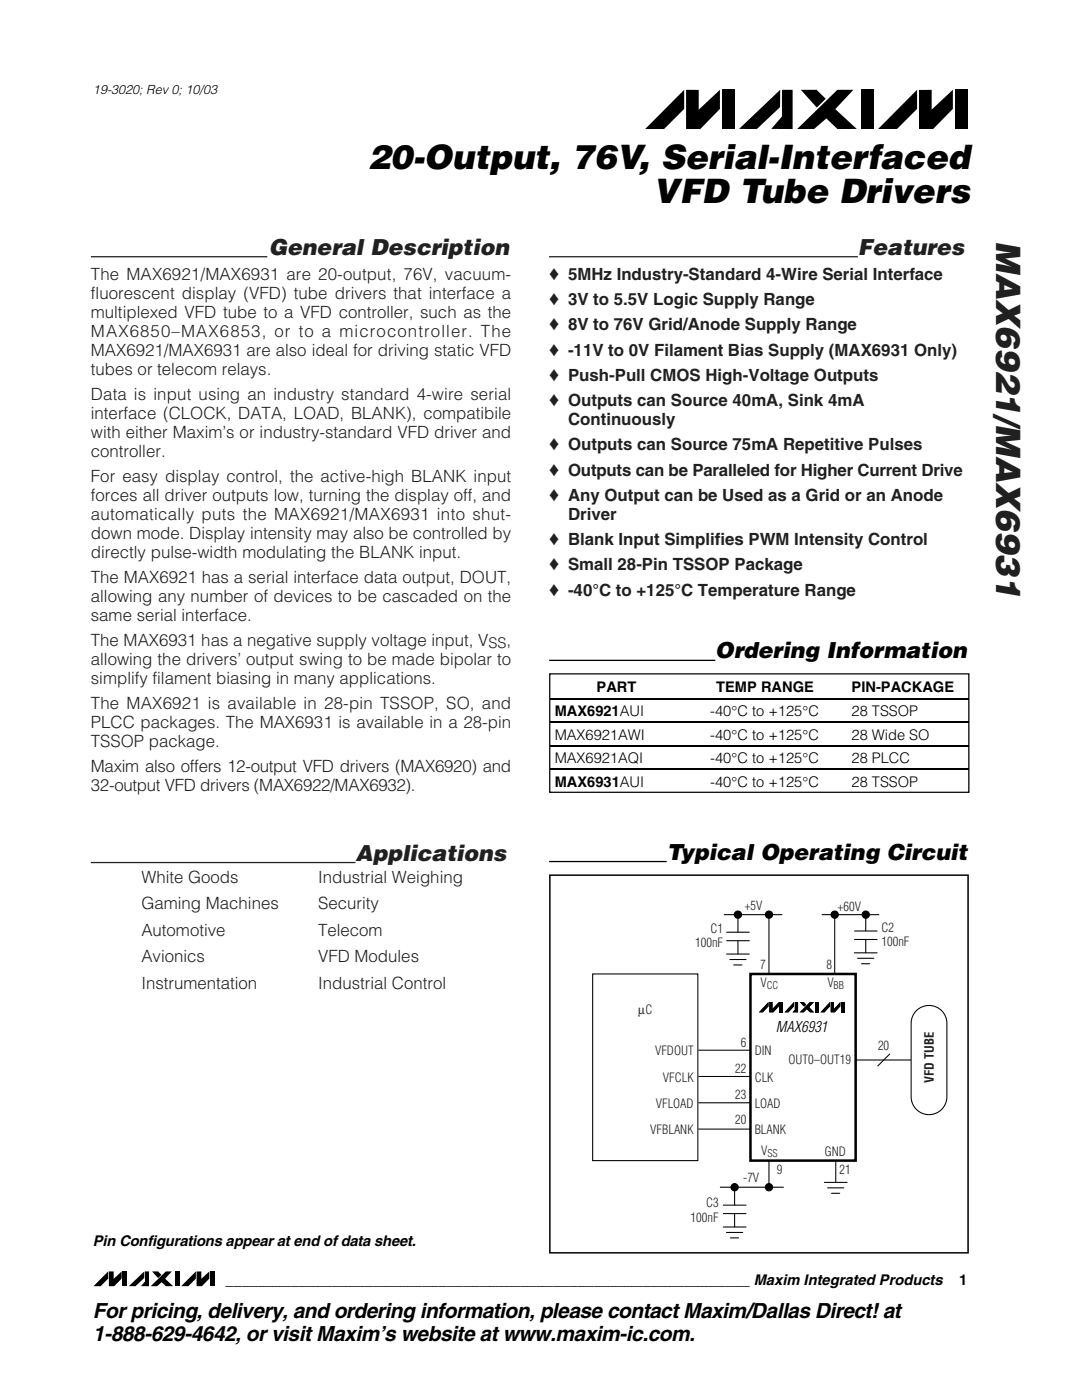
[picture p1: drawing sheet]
<svg xmlns="http://www.w3.org/2000/svg" width="216mm" height="279mm" viewBox="0 0 216 279" stroke-linecap="round" stroke-linejoin="round" font-family="sans-serif">
<defs><g id="words">
<g font-size="6.7">
<text x="73.4" y="33.8">20-Output, 76V, Serial-Interfaced</text>
<text x="130.3" y="40.5">VFD Tube Drivers</text>
</g>
<text font-size="6.7" fill="#231f20" x="198.8" y="48.1" transform="rotate(90 198.8 48.1)">MAX6921/MAX6931</text>
<g font-size="4.4" fill="#231f20">
<text x="53.6" y="50.8">General Description</text>
<text x="171.2" y="50.8">Features</text>
<text x="70.9" y="171.7">Applications</text>
</g>
<g font-size="4.4">
<text x="142.7" y="131.4">Ordering Information</text>
<text x="133" y="171.5">Typical Operating Circuit</text>
</g>
<g font-size="4.2">
<text x="18.6" y="263.1">For pricing, delivery, and ordering information, please contact Maxim/Dallas Direct!at</text>
<text x="18.6" y="267.7">1-888-629-4642, or visit Maxim’s website at www.maxim-ic.com.</text>
</g>
<g font-size="3.4" fill="#231f20">
<text x="18.1" y="55.9">The MAX6921/MAX6931 are 20-output, 76V, vacuum-</text>
<text x="18.1" y="59.7">fluorescent display (VFD) tube drivers that interface a</text>
<text x="109.6" y="55.9">♦ 5MHz Industry-Standard 4-Wire Serial Interface</text>
<text x="18.1" y="63.4">multiplexed VFD tube to a VFD controller, such as the</text>
<text x="109.6" y="60.9">♦ 3V to 5.5V Logic Supply Range</text>
<text x="109.6" y="66">♦ 8V to 76V Grid/Anode Supply Range</text>
<text x="18.1" y="67.2">MAX6850–MAX6853, or to a microcontroller. The</text>
<text x="18.1" y="71">MAX6921/MAX6931 are also ideal for driving static VFD</text>
<text x="109.6" y="71">♦ -11V to 0V Filament Bias Supply (MAX6931 Only)</text>
<text x="18.1" y="74.8">tubes or telecom relays.</text>
<text x="109.6" y="76">♦ Push-Pull CMOS High-Voltage Outputs</text>
<text x="18.1" y="79.8">Data is input using an industry standard 4-wire serial</text>
<text x="18.1" y="83.6">interface (CLOCK, DATA, LOAD, BLANK), compatibile</text>
<text x="109.6" y="81.1">♦ Outputs can Source 40mA, Sink 4mA</text>
<text x="18.1" y="87.4">with either Maxim’s or industry-standard VFD driver and</text>
<text x="109.6" y="89.9">♦ Outputs can Source 75mA Repetitive Pulses</text>
<text x="113.3" y="84.8">Continuously</text>
<text x="18.1" y="91.1">controller.</text>
<text x="109.6" y="94.9">♦ Outputs can be Paralleled for Higher Current Drive</text>
<text x="18.1" y="96.2">For easy display control, the active-high BLANK input</text>
<text x="18.1" y="100">forces all driver outputs low, turning the display off, and</text>
<text x="109.6" y="100">♦ Any Output can be Used as a Grid or an Anode</text>
<text x="18.1" y="103.7">automatically puts the MAX6921/MAX6931 into shut-</text>
<text x="18.1" y="107.5">down mode. Display intensity may also be controlled by</text>
<text x="113.3" y="103.7">Driver</text>
<text x="18.1" y="111.3">directly pulse-width modulating the BLANK input.</text>
<text x="109.6" y="108.8">♦ Blank Input Simplifies PWM Intensity Control</text>
<text x="109.6" y="113.8">♦ Small 28-Pin TSSOP Package</text>
<text x="18.1" y="116.3">The MAX6921 has a serial interface data output, DOUT,</text>
<text x="109.6" y="118.8">♦ -40°C to +125°C Temperature Range</text>
<text x="18.1" y="120.1">allowing any number of devices to be cascaded on the</text>
<text x="18.1" y="123.9">same serial interface.</text>
<text x="18.1" y="128.9">The MAX6931 has a negative supply voltage input, V</text>
<text x="101.1" y="128.9">,</text>
<text x="18.1" y="132.7">allowing the drivers’ output swing to be made bipolar to</text>
<text x="18.1" y="136.5">simplify filament biasing in many applications.</text>
<text x="18.1" y="141.5">The MAX6921 is available in 28-pin TSSOP, SO, and</text>
<text x="18.1" y="145.3">PLCC packages. The MAX6931 is available in a 28-pin</text>
<text x="18.1" y="149.1">TSSOP package.</text>
<text x="18.1" y="154.1">Maxim also offers 12-output VFD drivers (MAX6920) and</text>
<text x="18.1" y="157.9">32-output VFD drivers (MAX6922/MAX6932).</text>
<text x="28.2" y="176.2">White Goods</text>
<text x="63.5" y="176.2">Industrial Weighing</text>
<text x="28.2" y="181.5">Gaming Machines</text>
<text x="63.5" y="181.5">Security</text>
<text x="28.2" y="186.8">Automotive</text>
<text x="63.5" y="186.8">Telecom</text>
<text x="28.2" y="192.1">Avionics</text>
<text x="28.2" y="197.4">Instrumentation</text>
<text x="63.5" y="192.1">VFD Modules</text>
<text x="63.5" y="197.4">Industrial Control</text>
</g>
<text font-size="2.9" fill="#231f20" x="97.5" y="129.3">SS</text>
<g font-size="2.9">
<text x="110.7" y="142.9">MAX6921AUI</text>
<text x="119" y="138.1">PART</text>
<text x="141.7" y="142.9">-40°C to +125°C</text>
<text x="142.9" y="138.1">TEMP RANGE</text>
<text x="169.9" y="142.9">28 TSSOP</text>
<text x="169.9" y="138.1">PIN-PACKAGE</text>
<text x="110.7" y="147.6">MAX6921AWI</text>
<text x="141.7" y="147.6">-40°C to +125°C</text>
<text x="169.9" y="147.6">28 Wide SO</text>
<text x="110.7" y="152.2">MAX6921AQI</text>
<text x="141.7" y="152.2">-40°C to +125°C</text>
<text x="169.9" y="152.2">28 PLCC</text>
<text x="110.7" y="157">MAX6931AUI</text>
<text x="141.7" y="157">-40°C to +125°C</text>
<text x="169.9" y="157">28 TSSOP</text>
<text x="154.8" y="206">MAX6931</text>
<text x="18.6" y="248.7">Pin Configurations appear at end of data sheet.</text>
<text x="45" y="256.4">________________________________________________________________ Maxim Integrated Products</text>
<text x="191.4" y="256.4">1</text>
</g>
<text font-size="2.5" x="18.6" y="18.8">19-3020; Rev 0; 10/03</text>
<g font-size="2.5" fill="#231f20">
<text x="148.6" y="181.7">+5V</text>
<text x="167.2" y="181.8">+60V</text>
<text x="175.9" y="185.9">C2</text>
<text x="138.7" y="189.1">100nF</text>
<text x="141.8" y="186.2">C1</text>
<text x="175.9" y="188.8">100nF</text>
<text x="151.7" y="193.4">7</text>
<text x="151.7" y="197">V</text>
<text x="164.9" y="193.4">8</text>
<text x="165.1" y="197">V</text>
<text x="127.3" y="202.4">µC</text>
<text x="147.8" y="209">6</text>
<text x="175.2" y="209.6">20</text>
<text x="130.7" y="210.6">VFDOUT</text>
<text x="132.3" y="215.9">VFCLK</text>
<text x="146.7" y="214.1">22</text>
<text x="150.6" y="210.6">DIN</text>
<text x="150.6" y="215.9">CLK</text>
<text x="157.4" y="212.4">OUT0–OUT19</text>
<text x="130.9" y="221.1">VFLOAD</text>
<text x="146.7" y="219.2">23</text>
<text x="150.6" y="221.1">LOAD</text>
<text x="186.3" y="216.2" transform="rotate(-90 186.3 216.2)">VFD TUBE</text>
<text x="129.7" y="226.4">VFBLANK</text>
<text x="146.7" y="224.4">20</text>
<text x="150.6" y="226.4">BLANK</text>
<text x="151.9" y="230.4">V</text>
<text x="164.6" y="230.7">GND</text>
<text x="148.3" y="235.8">-7V</text>
<text x="155" y="234.3">9</text>
<text x="167.5" y="234.3">21</text>
<text x="137.8" y="243.9">100nF</text>
<text x="140.9" y="241">C3</text>
</g>
<g font-size="2.1" fill="#231f20">
<text x="153" y="197.4">CC</text>
<text x="166.3" y="197.4">BB</text>
<text x="153.1" y="230.9">SS</text>
</g>
</g></defs>
<path d="M18.1 51.2h35.2M109.6 51.2h61.6M18.1 172.1h52.8" fill="none" stroke="#231f20" stroke-width=".26"/>
<path d="M136.5 17.9v3.8l-4 4.1h-3.8zM136.9 17.9h2.5v4l4.3-4v3.8l-4 4.1h-2.8zM159.8 17.9h3.1l1.9 1.8-1.8 1.8zM159.1 25.8l8-7.9h3.2l-3.6 3.9 4.3 3.9-3.9 .1-2.2-2.2-2.5 2.2zM183 17.9v3.8l-4 4h-3.8zM183.4 18l2.5-.1v4l4.2-4v3.8l-3.9 4h-2.8zM144 17.9h2.6v7.9h-2.6zM147.5 25.7l8.2-7.8v3.5l-4.7 4.4zM156 17.9h2.2v7.9l-4.3-.1 2.1-2.4zM171.8 17.9h2.6v7.9h-2.6zM190.5 17.9h2.6v7.8h-2.6z" fill="#000"/>
<path d="M18.5 251.7h25.7v5.1h-25.7z" fill-rule="evenodd" fill="#fff"/>
<path d="M21.6 253.7v1.5l-1.5 1.5h-1.4zM21.7 253.7h1v1.5l1.6-1.5v1.5l-1.5 1.5h-1.1zM24.4 253.7h1v3h-1zM25.7 256.7l3.1-3v1.3l-1.8 1.7zM28.9 253.7h.8v3h-1.6l.8-1zM30.3 253.7h1.2l.7 .7-.6 .7zM30.1 256.7l3-3h1.2l-1.4 1.5 1.6 1.5h-1.4l-.8-.8-1 .8zM34.9 253.7h.9v3h-.9zM39.1 253.7v1.5l-1.5 1.5h-1.4zM39.2 253.8l1-.1v1.5l1.6-1.5v1.5l-1.5 1.5h-1.1zM41.9 253.7h1v3h-1z" fill="#000"/>
<path d="M109.6 131.8h33.1" fill="none" stroke="#000" stroke-width=".26"/>
<path d="M109.8 134.6h83.4v23.4h-83.4z" fill-rule="evenodd" fill="#fff"/>
<path d="M109.8 139.4h83.4M109.8 144.1h83.4M109.8 148.8h83.4M109.8 153.4h83.4" fill="none" stroke="#000" stroke-width=".2"/>
<path d="M109.7 134.5h83.6v23.6h-83.6z" fill="none" stroke="#000" stroke-width=".25"/>
<path d="M159.6 200h.8l.5 .5-.4 .4zM153.3 200v.8l-1.1 1.2h-.8zM153.5 200h.6v1.3l1.3-1.3v.8l-1.1 1.2h-.8zM155.6 200h.6v2h-.6zM158.4 200v.8l-1.1 1.2h-.8zM158.6 200h.6v2h-1.1l.5-.5zM161.6 200h.8l-.9 1 .9 1h-.8l-.6-.6-.6 .6h-.8zM162.7 200h.7v2h-.7zM165.6 200v.8l-1.1 1.2h-.8zM165.8 200h.6v1.3l1.3-1.3v.8l-1.1 1.2h-.8zM167.8 200h.7v2h-.7z" fill="#000"/>
<path d="M149.7 194.4h21v37.2h-21z" fill="none" stroke="#000" stroke-width=".5"/>
<g fill="none" stroke="#000" stroke-width=".21">
<path d="M118.3 194.4h21v37.2h-21zM144.4 182.5h11.7M145 190.4h4.5M145 186h4.5M145 187.7h4.5M145.6 191.5h3.3M146.4 192.6h1.6M147.2 183.3v2.8M147.2 187.7v2.8M153.4 182.4v12M164 182.5h11.4M166.6 182.4v12"/>
<path d="M170.5 190.2h4.5M170.5 185.8h4.5M170.5 187.5h4.5M171.1 191.2h3.3M171.9 192.3h1.6M172.7 183v2.8M172.7 187.5v2.7M139.4 209.6h10.5M139.4 214.8h10.5M182.8 201.7a3.6 3.6 0 0 1 3.9-.8 3.6 3.6 0 0 1 2.2 3.3v14.7a3.6 3.6 0 0 1-3.5 3.6 3.6 3.6 0 0 1-3.6-3.6v-14.7a3.6 3.6 0 0 1 1-2.5zM139.4 220.1h10.5M139.4 225.3h10.5"/>
<path d="M143.7 236.9h12.7M146.6 237.2v3.3M153.4 231.5v5.3M164.5 236h4.5M165.1 237.1h3.3M165.9 238.2h1.7M166.8 231.7v4.3M144.3 244.9h4.6M144.3 240.5h4.6M144.3 242.2h4.6M145 246h3.2M145.7 247h1.7"/>
<path d="M146.6 242.2v2.7"/>
</g>
<g fill="#000" stroke="#000" stroke-width=".21">
<path d="M170.7 211.5h11.1zM175.1 212.8l2.5-2.5z"/>
<circle cx="147.2" cy="182.5" r=".72"/>
<circle cx="153.4" cy="182.5" r=".72"/>
<circle cx="166.6" cy="182.5" r=".72"/>
<circle cx="172.7" cy="182.5" r=".72"/>
<circle cx="146.6" cy="236.9" r=".72"/>
<circle cx="153.4" cy="236.9" r=".72"/>
</g>
<path d="M109.7 174.7h83.5v75.3h-83.5z" fill="none" stroke="#000" stroke-width=".3"/>
<path d="M109.6 171.9h23.4" fill="none" stroke="#000" stroke-width=".26"/>
<use href="#words"/>
</svg>
